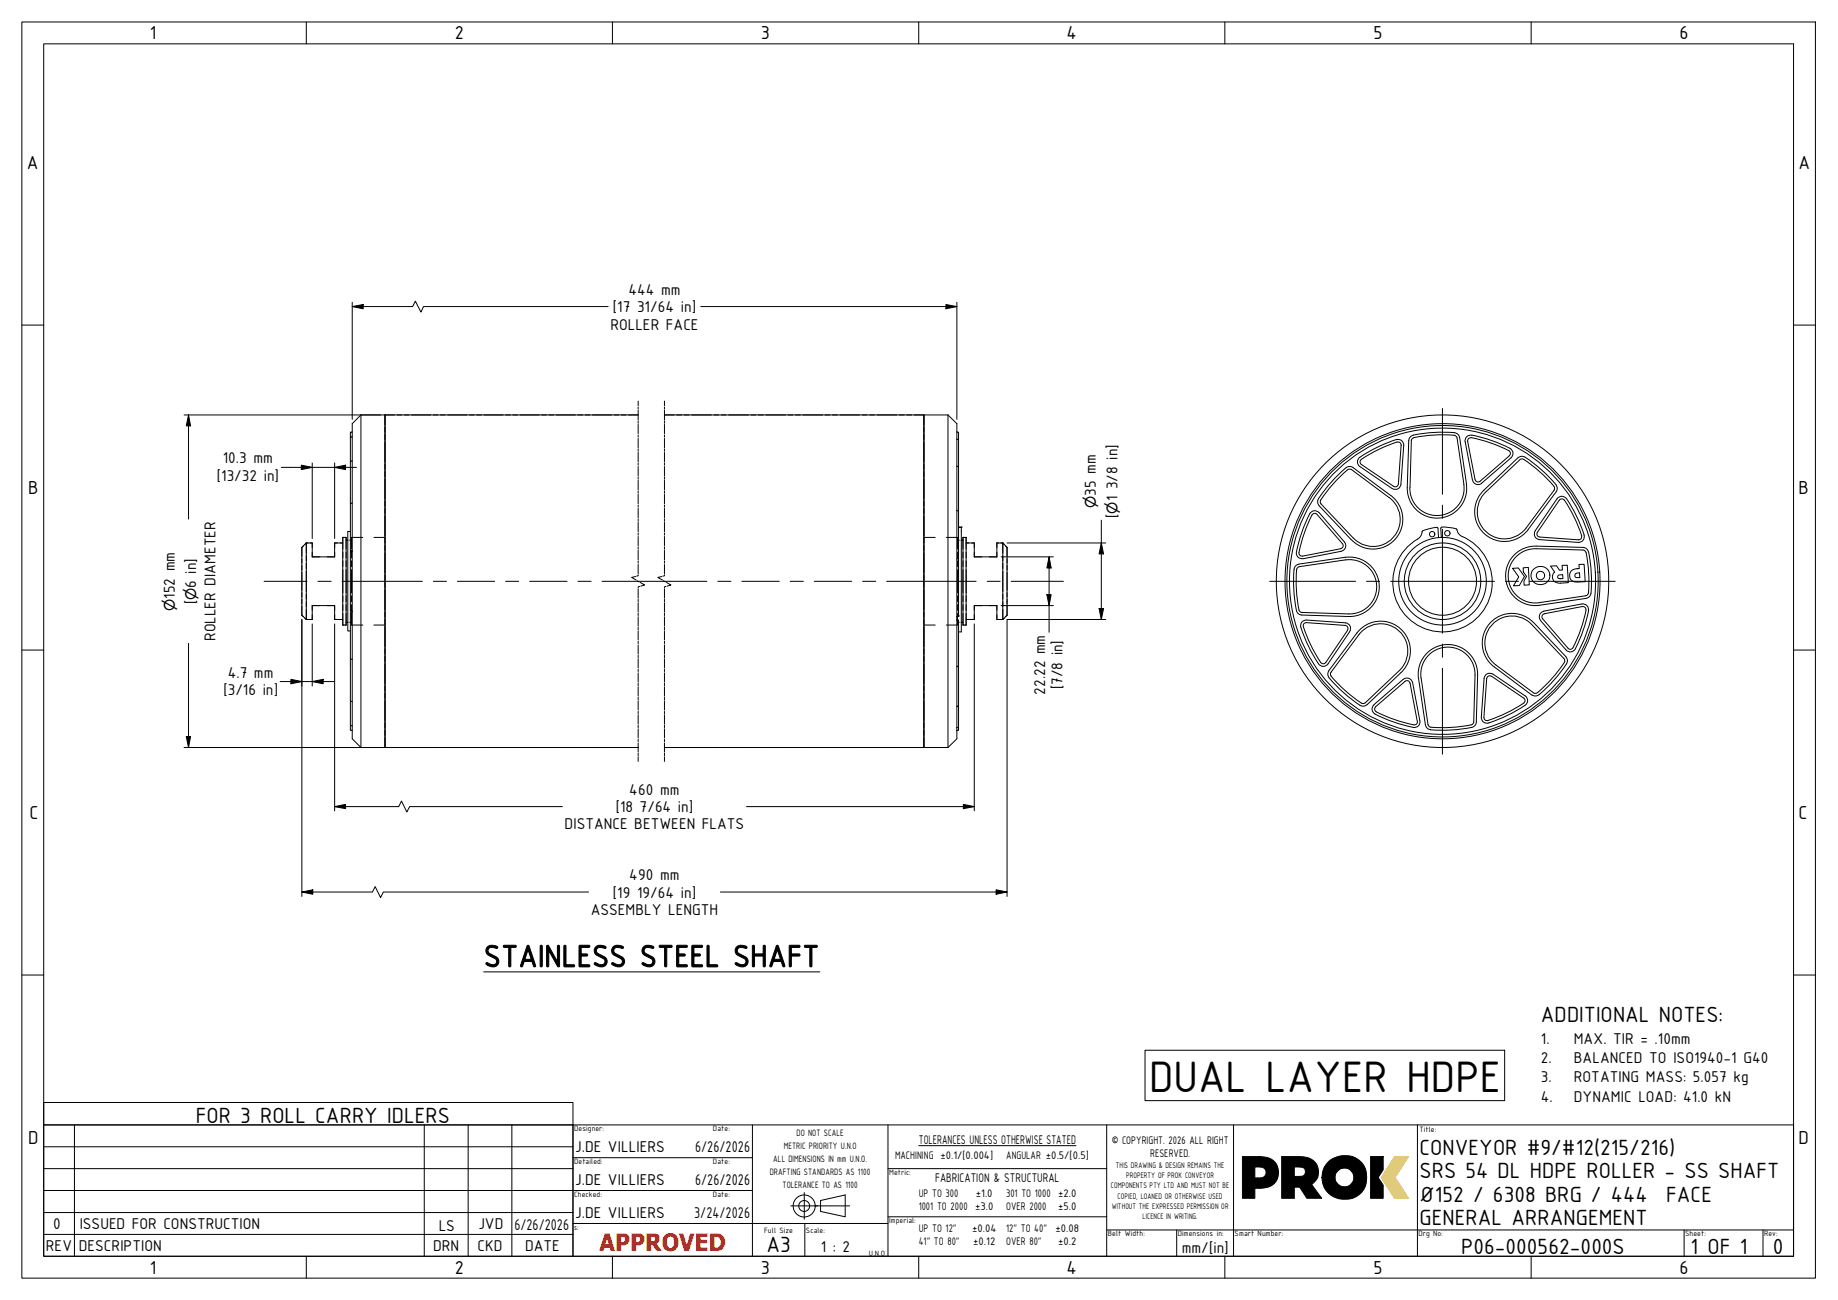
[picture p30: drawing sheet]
<svg xmlns="http://www.w3.org/2000/svg" width="420mm" height="297mm" viewBox="0 0 420 297" stroke-linecap="round" stroke-linejoin="round" font-family="sans-serif">
<defs><g id="words">
<text font-size="10.8" x="262.7" y="249.5">DUAL LAYER HDPE</text>
<text font-size="7.7" x="110.6" y="220.9">STAINLESS STEEL SHAFT</text>
<text font-size="5.5" fill="#f00" x="137" y="285.8">APPROVED</text>
<g font-size="5.4">
<text x="352.3" y="233.5">ADDITIONAL NOTES:</text>
<text x="44.8" y="256.5">FOR 3 ROLL CARRY IDLERS</text>
<text x="324.5" y="264">CONVEYOR #9/#12(215/216)</text>
<text x="324.5" y="269.3">SRS 54 DL HDPE ROLLER - SS SHAFT</text>
<text x="324.5" y="274.6">Ø152 / 6308 BRG / 444</text>
<text x="380.8" y="274.6">FACE</text>
<text x="324.5" y="279.8">GENERAL ARRANGEMENT</text>
<text x="175.2" y="286">A3</text>
<text x="334" y="286.5">P06-000562-000S</text>
<text x="386.5" y="286.5">1 OF 1</text>
<text x="405.3" y="286.5">0</text>
</g>
<g font-size="4.6">
<text x="34.2" y="8.9">1</text>
<text x="104" y="8.9">2</text>
<text x="173.9" y="8.9">3</text>
<text x="243.8" y="8.9">4</text>
<text x="313.9" y="8.9">5</text>
<text x="384" y="8.9">6</text>
<text x="6.1" y="38.7">A</text>
<text x="411.1" y="38.7">A</text>
<text x="6.4" y="112.9">B</text>
<text x="411.1" y="112.9">B</text>
<text x="6.7" y="187.2">C</text>
<text x="411.1" y="187.2">C</text>
<text x="6.4" y="261.4">D</text>
<text x="411.1" y="261.4">D</text>
<text x="34.2" y="291.2">1</text>
<text x="104" y="291.2">2</text>
<text x="173.9" y="291.2">3</text>
<text x="243.8" y="291.2">4</text>
<text x="313.9" y="291.2">5</text>
<text x="384" y="291.2">6</text>
</g>
<g font-size="3.9">
<text x="140.1" y="71.3">[17 31/64 in]</text>
<text x="143.6" y="67.3">444 mm</text>
<text x="139.5" y="75.3">ROLLER FACE</text>
<text x="50.9" y="105.9">10.3 mm</text>
<text x="49.5" y="109.9">[13/32 in]</text>
<text x="250.5" y="113.3" transform="rotate(-90 250.5 113.3)">35 mm</text>
<text x="255.4" y="111.8" transform="rotate(-90 255.4 111.8)">3/8 in]</text>
<text x="255.4" y="118.3" transform="rotate(-90 255.4 118.3)">[</text>
<text x="255.4" y="114.6" transform="rotate(-90 255.4 114.6)">1</text>
<text x="40" y="136.8" transform="rotate(-90 40 136.8)">152 mm</text>
<text x="44.9" y="134.3" transform="rotate(-90 44.9 134.3)">6 in]</text>
<text x="44.9" y="138.1" transform="rotate(-90 44.9 138.1)">[</text>
<text x="49.2" y="146.5" transform="rotate(-90 49.2 146.5)">ROLLER DIAMETER</text>
<text x="52.1" y="154.8">4.7 mm</text>
<text x="51.1" y="158.9">[3/16 in]</text>
<text x="238.9" y="158.7" transform="rotate(-90 238.9 158.7)">22.22 mm</text>
<text x="242.9" y="157.5" transform="rotate(-90 242.9 157.5)">[7/8 in]</text>
<text x="140.8" y="185.5">[18 7/64 in]</text>
<text x="143.8" y="181.6">460 mm</text>
<text x="129.1" y="189.5">DISTANCE BETWEEN FLATS</text>
<text x="143.8" y="201.1">490 mm</text>
<text x="135" y="209.1">ASSEMBLY LENGTH</text>
<text x="140.1" y="205.1">[19 19/64 in]</text>
<text x="352.3" y="238.4">1.</text>
<text x="359.7" y="238.4">MAX. TIR = .10mm</text>
<text x="352.3" y="242.9">2.</text>
<text x="359.8" y="242.9">BALANCED TO ISO1940-1 G40</text>
<text x="352.3" y="247.3">3.</text>
<text x="352.3" y="251.8">4.</text>
<text x="359.7" y="251.8">DYNAMIC LOAD: 41.0 kN</text>
<text x="359.8" y="247.3">ROTATING MASS: 5.057 kg</text>
<text x="131.5" y="263.3">J.DE VILLIERS</text>
<text x="158.9" y="263.3">6/26/2026</text>
<text x="131.5" y="270.8">J.DE VILLIERS</text>
<text x="158.9" y="270.8">6/26/2026</text>
<text x="12.1" y="280.8">0</text>
<text x="18.2" y="280.9">ISSUED FOR CONSTRUCTION</text>
<text x="100.3" y="281.2">LS</text>
<text x="109.4" y="280.9">JVD</text>
<text x="117.6" y="281">6/26/2026</text>
<text x="131.5" y="278.3">J.DE VILLIERS</text>
<text x="158.7" y="278.3">3/24/2026</text>
<text x="10.5" y="285.8">REV</text>
<text x="18" y="285.8">DESCRIPTION</text>
<text x="99" y="285.8">DRN</text>
<text x="109.1" y="285.8">CKD</text>
<text x="120" y="285.8">DATE</text>
<text x="187.6" y="286">1 : 2</text>
<text x="270.1" y="286.3">mm/[in]</text>
</g>
<g font-size="3.3">
<text x="250.5" y="116.1" transform="rotate(-90 250.5 116.1)">⌀</text>
<text x="255.4" y="117.4" transform="rotate(-90 255.4 117.4)">⌀</text>
<text x="44.9" y="137.1" transform="rotate(-90 44.9 137.1)">⌀</text>
<text x="40" y="139.6" transform="rotate(-90 40 139.6)">⌀</text>
</g>
<g font-size="3.1">
<text x="210" y="261.3">TOLERANCES UNLESS OTHERWISE STATED</text>
<text x="213.7" y="270">FABRICATION &amp; STRUCTURAL</text>
</g>
<g font-size="2.7">
<text x="254.1" y="261.3">© COPYRIGHT. 2026 ALL RIGHT</text>
<text x="204.6" y="264.9">MACHINING ±0.1/[0.004]</text>
<text x="230" y="264.9">ANGULAR ±0.5/[0.5]</text>
<text x="262.9" y="264.4">RESERVED.</text>
<text x="210" y="273.4">UP TO 300</text>
<text x="223.1" y="273.4">±1.0</text>
<text x="230" y="273.4">301 TO 1000 ±2.0</text>
<text x="210" y="276.4">1001 TO 2000 ±3.0</text>
<text x="210" y="281.4">UP TO 12&quot;</text>
<text x="222.2" y="281.4">±0.04</text>
<text x="230" y="281.4">12&quot; TO 40&quot;</text>
<text x="230" y="276.4">OVER 2000</text>
<text x="241.3" y="281.4">±0.08</text>
<text x="241.9" y="276.4">±5.0</text>
<text x="210" y="284.4">41&quot; TO 80&quot;</text>
<text x="222.5" y="284.4">±0.12</text>
<text x="230" y="284.4">OVER 80&quot;</text>
<text x="241.9" y="284.4">±0.2</text>
</g>
<g font-size="2.3">
<text x="179.2" y="262.5">METRIC PRIORITY U.N.O</text>
<text x="182.1" y="259.5">DO NOT SCALE</text>
<text x="176" y="268.5">DRAFTING STANDARDS AS 1100</text>
<text x="176.7" y="265.5">ALL DIMENSIONS IN mm U.N.O.</text>
<text x="178.9" y="271.6">TOLERANCE TO AS 1100</text>
</g>
<g font-size="2">
<text x="255.1" y="266.9">THIS DRAWING &amp; DESIGN REMAINS THE</text>
<text x="257.5" y="269.3">PROPERTY OF PROK CONVEYOR</text>
<text x="254" y="271.6">COMPONENTS PTY LTD AND MUST NOT BE</text>
<text x="255.5" y="273.9">COPIED, LOANED OR OTHERWISE USED</text>
<text x="254.1" y="276.2">WITHOUT THE EXPRESSED PERMISSION OR</text>
<text x="261.2" y="278.5">LICENCE IN WRITING.</text>
</g>
<g font-size="1.9">
<text x="131.2" y="258.5">Designer:</text>
<text x="163" y="258.5">Date:</text>
<text x="324.5" y="258.7">Title:</text>
<text x="131.2" y="266">Detailed:</text>
<text x="163" y="266">Date:</text>
<text x="203.2" y="268.5">Metric:</text>
<text x="131.2" y="273.5">Checked:</text>
<text x="163" y="273.5">Date:</text>
<text x="131.2" y="281">s:</text>
<text x="174.7" y="281.8">Full Size</text>
<text x="184.2" y="281.8">Scale:</text>
<text x="203.2" y="279.6">Imperial:</text>
<text x="198.6" y="286.9">U.N.O.</text>
<text x="253.2" y="282.5">Belt Width:</text>
<text x="269.2" y="282.5">Dimensions in:</text>
<text x="282.2" y="282.5">Smart Number:</text>
<text x="324.2" y="282.5">Drg No:</text>
<text x="385.2" y="282.5">Sheet:</text>
<text x="403.3" y="282.5">Rev:</text>
</g>
</g></defs>
<!-- layer: Break Line (PROK) -->
<g fill="none" stroke="#000" stroke-width=".23">
<path d="M145.9 91.6v1.1M145.9 93v.5M145.9 93.8v2.1M145.9 96.2v.5M145.9 97v2.1M145.9 99.4v.5M151.9 91.6v1.1M151.9 93v.5M151.9 93.8v2.1M151.9 96.2v.5M151.9 97v2.1M151.9 99.4v.5"/>
<path d="M145.9 100.2v2.1M145.9 102.6v.5M145.9 103.4v2.1M145.9 105.8v.5M145.9 106.6v2.1M145.9 109v.5M145.9 109.8v2.1M145.9 112.2v.5M145.9 113v2.1M145.9 115.4v.5M145.9 116.1v2.2M145.9 118.6v.5"/>
<path d="M145.9 119.4v2.1M151.9 100.2v2.1M151.9 102.6v.5M151.9 103.4v2.1M151.9 105.8v.5M151.9 106.6v2.1M151.9 109v.5M151.9 109.8v2.1M151.9 112.2v.5M151.9 113v2.1M151.9 115.4v.5M151.9 116.1v2.2"/>
<path d="M151.9 118.6v.5M151.9 119.4v2.1M145.3 131.7l-.9 .2 1 .6M145.6 132.7l.5 .3M145.9 121.8v.5M145.9 122.6v2.1M145.9 125v.5M145.9 125.8v2.1M145.9 128.2v.5M145.9 129v2.1M145.9 134.5v2.2M145.9 136.9v.6"/>
<path d="M145.9 137.7v2.2M145.9 131.3v.3h-.4M146.2 134l-.3 .1v.2M146.3 133.1l1.1 .6-.9 .2M151.3 131.7l-.9 .2 1 .6M151.6 132.7l.5 .3M151.9 121.8v.5M151.9 122.6v2.1M151.9 125v.5M151.9 125.8v2.1M151.9 128.2v.5M151.9 129v2.1"/>
<path d="M151.9 134.5v2.2M151.9 136.9v.6M151.9 137.7v2.2M151.9 131.3v.3h-.3M152.2 134l-.3 .1v.2M152.4 133.1l1 .6-.9 .2M145.9 140.1v.6M145.9 140.9v2.2M145.9 143.3v.6M145.9 144.1v2.1M145.9 146.5v.6M145.9 147.3v2.2"/>
<path d="M145.9 149.7v.6M145.9 150.5v2.1M145.9 152.9v.5M145.9 153.7v2.2M145.9 156.1v.6M145.9 156.9v2.2M145.9 159.3v.6M151.9 140.1v.6M151.9 140.9v2.2M151.9 143.3v.6M151.9 144.1v2.1M151.9 146.5v.6"/>
<path d="M151.9 147.3v2.2M151.9 149.7v.6M151.9 150.5v2.1M151.9 152.9v.5M151.9 153.7v2.2M151.9 156.1v.6M151.9 156.9v2.2M151.9 159.3v.6M145.9 160.1v2.1M145.9 162.5v.6M145.9 163.3v2.2M145.9 165.7v.6"/>
<path d="M145.9 166.5v2.1M145.9 168.9v.5M145.9 169.7v2.2M145.9 172.1v.6M145.9 172.9v1.1M151.9 160.1v2.1M151.9 162.5v.6M151.9 163.3v2.2M151.9 165.7v.6M151.9 166.5v2.1M151.9 168.9v.5M151.9 169.7v2.2"/>
<path d="M151.9 172.1v.6M151.9 172.9v1.1"/>
</g>
<!-- layer: Visible (PROK) -->
<g fill="none" stroke="#000" stroke-width=".23">
<path d="M80.2 98.7l-.1 16.4M80.2 99.9l-.1 .1M80.5 99.7l-.3 .2M80.5 98.6l-.3 .1M82.5 94.8h7.7M82.5 94.8v76M82.5 94.8l-2 2v72l2 2M88 94.8v76M90.8 94.8h1.1M92.4 94.8h1.1M94.1 94.8h4.4M99 94.8h1.1"/>
<path d="M100.7 94.8h1.1M102.3 94.8h4.5M107.3 94.8h1.1M109 94.8h1.1M110.6 94.8h4.4M115.6 94.8h1.1M117.2 94.8h1.1M118.9 94.8h4.4M123.8 94.8h1.1M125.5 94.8h1.1M127.1 94.8h4.4M132.1 94.8h1.1"/>
<path d="M133.8 94.8h1.1M135.4 94.8h4.4M140.4 94.8h1.1M142 94.8h1.1M143.7 94.8h2.2h-57.9v76h57.9h-2.2M154.7 94.8h1.1M156.4 94.8h1.1M158.1 94.8h4.5M163.2 94.8h1.1M164.9 94.8h1.1M166.6 94.8h4.5M171.7 94.8h1.1"/>
<path d="M173.4 94.8h1.1M175 94.8h4.6M180.1 94.8h1.2M181.8 94.8h1.2M183.5 94.8h4.5M188.6 94.8h1.1M190.3 94.8h1.1M192 94.8h4.5M197.1 94.8h1.1M198.8 94.8h1.1M200.5 94.8h4.5M205.6 94.8h1.1"/>
<path d="M207.3 94.8h1.1M209 94.8h7.7M211.2 94.8v76v-76h-59.3h2.2M216.7 94.8l2 2v72l-2 2M216.7 94.8v76M218.7 98.6l.3 .1M219 98.7l.1 1.8M332.4 99.5l.5 .2 .2 .4 1.5 10.6M332.4 99.5a30.1 30.1 0 0 0-9.4 .6l-.4 .6-.3 10.7M333.7 100a1.65 1.65 0 0 0-2.2-1.2 29.4 29.4 0 0 0-8.8 .8 1.29 1.29 0 0 0-.7 1.1M333.7 100l1.5 10.6a6.8 6.8 0 0 1-6.3 7.8 6.8 6.8 0 0 1-7.2-7l.3-10.7M80.1 115.1v10.6"/>
<path d="M80.2 115l-.1 .1M80.2 105.4l-.1 .1M80.5 114.9l-.3 .1M80.5 105.2l-.3 .2M218.7 116.6l.3 .1M218.7 100.3l.3 .1M218.7 106.5l.3 .1M219 116.7l.1 .1M219 100.4l.1 .1M219 106.6l.1 .1M219.1 100.5v27.1M301.5 117.1a1.29 1.29 0 0 0-2.1 .3 33.3 33.3 0 0 0-3 8.7"/>
<path d="M301.5 115.6l7.4 7.7M301.5 117.1l5.8 6.7a1.29 1.29 0 0 1-.7 2.1l-8.7 1.8M301.6 115.5a1.31 1.31 0 0 1-.2-1.6 30.8 30.8 0 0 1 6.6-7.2 1.29 1.29 0 0 1 1.3 .1l8.6 6.4a6.8 6.8 0 0 1 1.1 10 6.8 6.8 0 0 1-10.1 .1M302 115.1l7.4 7.9M317.5 113.7l-8.5-6.4-.7-.1a28.7 28.7 0 0 0-6.5 7.3l.2 .6M317.6 113.7a6.2 6.2 0 0 1 .9 9.1 6.2 6.2 0 0 1-9.1 .1M319.2 100.4a32 32 0 0 0-8.6 4.3l-.3 .8 .3 .9 7.6 5.2M319.2 100.5a1.29 1.29 0 0 1 1.7 1.3l-.6 8.8M319.4 101a33.5 33.5 0 0 0-8.2 3.9M319.4 101l.6 .1 .3 .6-.6 8.9-.4 .6-.7-.1-7.4-5-.3-.6 .3-.5M320.2 110.6a1.29 1.29 0 0 1-2 1M334.6 110.7a6.2 6.2 0 0 1-5.8 7.1 6.2 6.2 0 0 1-6.5-6.4"/>
<path d="M334.9 101a1.34 1.34 0 0 1 1.6-1.6 31.7 31.7 0 0 1 8.9 3.2l.5 .8-.1 .7-.4 .5M334.9 101l1.7 8.7a1.29 1.29 0 0 0 2.1 .7l6.7-5.8M335.5 100.8l1.7 8.8 .5 .5 .6-.1 6.8-5.9M335.5 100.8l.1-.4 .3-.3a24.6 24.6 0 0 1 9.2 3l.2 .6-.3 .4M339.2 112l7.8-7.4a1.31 1.31 0 0 1 1.6-.1 30.8 30.8 0 0 1 7.3 6.6 1.29 1.29 0 0 1-.2 1.3l-6.4 8.6a6.8 6.8 0 0 1-9.9 1 6.8 6.8 0 0 1-.2-10zM347.4 105.1l-7.8 7.3a6.2 6.2 0 0 0 .2 9.2 6.2 6.2 0 0 0 9.1-1l6.4-8.6 .1-.4-.2-.5M347.4 105l.5-.2a20.2 20.2 0 0 1 5.4 4.3l1.9 2M357.6 114.3l-.6-.3-.6 .3-5 7.3v.7l.6 .4 8.8 .6 .6-.2 .1-.7M357.6 114.3a33.5 33.5 0 0 1 4 8.1M70 124.1h1.4v3.1h5.1v-3.1h1.9M70 124.1v17.4M70 124.1l-1 1v15.5"/>
<path d="M78.4 122.8h.7v20h-.7zM79.1 123.4h.4M79.9 123.4h.4M80.1 125.7l.1 .1M80.1 139.9v10.6M80.1 126.1l.1 13.5M80.1 121.4h-.6v22.8h.6M80.2 139.8l-.1 .1M80.2 126l-.1 .1M80.2 125.8l.3 .1-.3 .1M80.2 139.6l.3 .1-.3 .2M80.3 125.8v.2"/>
<path d="M80.3 126.1v1.4M80.3 128.1v1.4M80.3 130.2v5.3M80.3 136.1v1.4M80.3 138.2v1.3M80.3 139.6v.3M82.9 122.8h-2.6v2.7M85.5 122.8h2.5M211.2 122.8h2.6M216.3 122.8h2.6v2.7M218.9 123.4h.4M218.9 126.1v1.4"/>
<path d="M218.9 128.1v1.4M218.9 130.2v5.3M218.9 136.1v1.4M218.9 138.2v1.3M219 127.7l-.3 .1M219.1 120.4l.7 .1M219.1 120.5h.7M219.1 127.6v13.1M219.1 127.6l-.1 .1M219.7 123.4h.4M219.8 120.5v23.9h-.7M219.8 120.4h.1"/>
<path d="M220.1 122.8h.8v20h-.8zM220.9 124.1h1.8v3.1h5.2v-3.1h1.3M229.2 124.1v17.4M229.2 124.1l1 1M229.2 124.1l.4 .3M229.9 124.7l.3 .4M230.2 125.1v15.5l-1 .9M296.4 126.1a1.29 1.29 0 0 0 1.5 1.5M296.4 130.1a31.8 31.8 0 0 0 .6 9.5l.6 .3 10.8 .4M296.9 128.9a1.65 1.65 0 0 0-1.2 2.1 31.5 31.5 0 0 0 .8 8.8 1.29 1.29 0 0 0 1.1 .7M297.8 127.1l-.5-.1-.3-.3a3.5 3.5 0 0 1 .4-2.3 23.5 23.5 0 0 1 2.8-7l.5-.1 .4 .2 5.8 6.7 .1 .7-.5 .5-8.7 1.7M307.5 127.4a6.8 6.8 0 0 1 7.8 6.3 6.8 6.8 0 0 1-7 7.2l-10.7-.4"/>
<path d="M307.6 127.3l-10.7 1.6M307.6 127.9a6.2 6.2 0 0 1 7.1 5.8 6.2 6.2 0 0 1-6.4 6.6M307.6 127.9l-10.6 1.6-.4 .2-.2 .4M325.2 121.3l-.1 .2M328.5 120.5l-3.3 .8M328.5 120.5l.2 .2 .1 2.1M329.6 120.5l-.2 .2 .1 2.1M329.6 120.4l3.3 .4M332.9 120.9l.4 .9a3.5 3.5 0 0 0 2 1.3 11.4 11.4 0 0 1 3 17.3 11.4 11.4 0 0 1-17.5-.3 11.4 11.4 0 0 1 3.6-17.2l.5-.6 .2-.8M345.8 129.9l1.3-.1 1.4 1.9-1.2 2.1h-1.3l1.2-2zM348.2 129.7h1.2l.2 3.9-1.2 .1v-.9l.6-1.1-.8-1zM351.1 125.4a6.2 6.2 0 0 0-6.3 6.5 6.2 6.2 0 0 0 7.1 5.8"/>
<path d="M351.2 125.4l10.7 .3 .4 .1a18.8 18.8 0 0 1 .9 6.9l-.1 2.8M354.5 129.4l1.3-.1 .7 1 .7-.1-.1-1 1.2-.1 .2 4-1.8 .2a1.47 1.47 0 0 1-1.6-.8 1.47 1.47 0 0 1 .3-1.8zM356.2 131.5l1-.2 .1 .9h-.6a.46 .46 0 0 1-.6-.2 .46 .46 0 0 1 .1-.5zM359.2 130.4l.6-.3 1.2-.2-.1-.9 1.2-.1 .3 4a4.9 4.9 0 0 1-2.8-.1 1.53 1.53 0 0 1-.4-2.4zM360.1 131.1l1-.2v1.1a.94 .94 0 0 1-1.1-.3zM361.6 138a1.29 1.29 0 0 1 1.5 1.5M361.6 138l-8.7 1.7a1.29 1.29 0 0 0-.7 2.1M361.7 138.6l.6 .2 .2 .6M361.7 138.6l-8.7 1.6-.5 .5 .1 .7M361.9 125.1l-10.7-.3a6.8 6.8 0 0 0-7 7.2 6.8 6.8 0 0 0 7.8 6.3l10.6-1.6a1.65 1.65 0 0 0 1.2-2.1 29.4 29.4 0 0 0-.8-8.8 1.29 1.29 0 0 0-1.1-.7M362.1 122.2a1.29 1.29 0 0 1-1.3 1.7l-8.8-.6M362.1 122.2a26.4 26.4 0 0 0-4.5-8.6l-.9-.2-.8 .5-4.9 7.4a1.29 1.29 0 0 0 .9 2"/>
<path d="M362.6 139.4a32 32 0 0 1-3.1 8.8l-.7 .1-.4-.2-5.8-6.7M363.1 135.5l-.2 .4-.4 .2-10.6 1.6M363.1 139.5a32.6 32.6 0 0 1-3.2 9l-.8 .4h-.6l-.5-.4M69 140.6l1 .9M69 140.6l.3 .3M69.7 141.3l.3 .2M70 141.5h1.4v-3.1h5.1v3.1h1.9M79.1 142.2h.4M79.9 142.2h.4M80.1 150.5v15.2M80.1 150.5l.1 .2M80.2 150.7h.2"/>
<path d="M80.3 140.2v2.6h2.6M80.4 150.6l.1 .1M85.5 142.8h2.5M211.2 142.8h2.6M218.7 141.6l.3 .1M218.9 142.2h.4M218.9 140.2v2.6h-2.6M219 141.7l.1 19.6M219 152.3l-.3 .1M219 140.9l-.3 .1M219.1 140.7h.1M219.1 152.2l-.1 .1"/>
<path d="M219.1 140.8l-.1 .1M219.7 142.2h.4M220.9 141.5h1.8v-3.1h5.2v3.1h1.3M229.6 141.3l-.4 .2M297.4 143.4a32 32 0 0 0 4.2 8.5l.6 .3h.6l.8-.5M297.9 143.2l.1-.7 .7-.2 8.8 .6 .6 .4-.1 .7-4.9 7.4-.4 .2h-.4a24.6 24.6 0 0 1-4.1-7.6l-.3-.8M303.8 153.2a1.29 1.29 0 0 0 0 1.7M303.8 154.9a31.7 31.7 0 0 0 7.4 6.4 1.29 1.29 0 0 0 1.3-.3M304.3 154.5a33.5 33.5 0 0 0 6.9 6.2M304.3 154.5l-.2-.5 .1-.4 6.4-8.6a6.2 6.2 0 0 1 9.1-.9 6.2 6.2 0 0 1 .2 9.1l-7.8 7.4-.4 .2-.5-.1M307.5 142.3a1.29 1.29 0 0 1 1 2M307.6 142.3l-8.9-.6a1.29 1.29 0 0 0-1.3 1.7"/>
<path d="M308.5 144.3l-4.9 7.4M310.2 144.7a6.8 6.8 0 0 1 9.9-1.1 6.8 6.8 0 0 1 .2 10.1M310.2 144.6l-6.5 8.7M320.3 153.7l-7.8 7.3M324.3 155a6.8 6.8 0 0 1 6.3-7.7 6.8 6.8 0 0 1 7.2 7l-.3 10.7M324.3 155l1.6 10.6a1.65 1.65 0 0 0 2.1 1.2 31.5 31.5 0 0 0 8.8-.7 1.29 1.29 0 0 0 .7-1.1M324.9 154.9l1.5 10.6 .3 .5 .4 .1M337.2 154.2a6.2 6.2 0 0 0-6.6-6.3 6.2 6.2 0 0 0-5.8 7.1M337.2 154.2l-.3 10.8-.2 .4a20.8 20.8 0 0 1-6.8 .9l-2.8-.1M339.3 155l-.7 8.9a1.29 1.29 0 0 0 1.7 1.3M341.3 154a1.29 1.29 0 0 0-2 1M341.3 154l7.3 5"/>
<path d="M341.6 152.4l8.6 6.4M348.3 159.5l.3 .3v.5a20.4 20.4 0 0 1-5.9 3.4l-2.8 1-.4-.2-.3-.4 .7-9 .1-.5 .5-.2 .4 .1 7.4 5M348.6 159a1.29 1.29 0 0 1 0 2.1 33.6 33.6 0 0 1-8.3 4.1M350.6 142.3a6.8 6.8 0 0 0-10 .1 6.8 6.8 0 0 0 1 10M350.6 142.3l7.4 7.8a1.29 1.29 0 0 1 .1 1.6 33.6 33.6 0 0 1-6.3 7.1M351.8 158.7a1.29 1.29 0 0 1-1.6 .1M352.2 141.8l5.8 6.7M357.6 151.4l.1-.5-.2-.4-7.4-7.8a6.2 6.2 0 0 0-9.1 .1 6.2 6.2 0 0 0 .9 9.1l8.7 6.4 .4 .1 .4-.1M357.6 151.4a33.5 33.5 0 0 1-6.2 6.9M80.1 165.7l.1 1.2M80.1 165.7l.1 .1M80.1 160.2l.1 .1"/>
<path d="M80.2 165.8l.3 .1M80.2 160.3l.3 .1M80.2 166.9l.3 .1M82.5 170.8h7.7M90.8 170.8h1.1M92.4 170.8h1.1M94.1 170.8h4.4M99 170.8h1.1M100.7 170.8h1.1M102.3 170.8h4.5M107.3 170.8h1.1M109 170.8h1.1"/>
<path d="M110.6 170.8h4.4M115.6 170.8h1.1M117.2 170.8h1.1M118.9 170.8h4.4M123.8 170.8h1.1M125.5 170.8h1.1M127.1 170.8h4.4M132.1 170.8h1.1M133.8 170.8h1.1M135.4 170.8h4.4M140.4 170.8h1.1M142 170.8h1.1"/>
<path d="M151.9 170.8h64.8M219 161.4l-.3 .1M219 166.2l-.3 .1M219 166.9l-.3 .1M219.1 161.3l-.1 5.6M219.1 161.3l-.1 .1M219.1 166.1l-.1 .1M314.3 163.2a32.5 32.5 0 0 0 9.1 3l.6-.2 .4-.4 .2-.9M314.4 163.2a1.29 1.29 0 0 1-.3-2.2l6.7-5.8a1.32 1.32 0 0 1 2.1 .8l1.7 8.7M314.5 161.5l6.7-5.8 .7-.1 .4 .5 1.7 8.7M314.5 161.5l-.2 .4 .1 .6a29.8 29.8 0 0 0 9 3.1l.4-.2 .2-.6"/>
<circle cx="327.4" cy="122.1" r=".61"/>
<circle cx="329.8" cy="132.8" r="38"/>
<circle cx="329.8" cy="132.8" r="36"/>
<circle cx="329.8" cy="132.8" r="35"/>
<circle cx="329.8" cy="132.8" r="35.6"/>
<circle cx="329.8" cy="132.8" r="8.7"/>
<circle cx="329.8" cy="132.8" r="7.8"/>
<circle cx="329.8" cy="132.8" r="10"/>
<circle cx="330.9" cy="121.8" r=".61"/>
<circle cx="352.1" cy="131.5" r=".96"/>
<circle cx="352.2" cy="131.5" r="2.13"/>
</g>
<!-- layer: Hatch (ISO) -->
<g fill="#000">
<path d="M286.9 266.6h1.2a1.28 1.28 0 0 1 1.2 .7 1.28 1.28 0 0 1-.1 1.3l-.7 .5h-1.6zM284 264.3h4.1a3.7 3.7 0 0 1 4.1 3.2 3.5 3.5 0 0 1-3.6 4h-1.7v2.3h-2.9z" fill-rule="evenodd"/>
<path d="M295.9 266.6v2.2h1.2a1.1 1.1 0 0 0 1.3-1.1 1.1 1.1 0 0 0-1.3-1.1zM293 264.3v9.5h2.9v-2.5h1.2l1.6 2.5h3.4l-2.3-3.1a3.5 3.5 0 0 0 1.4-4.1 3.5 3.5 0 0 0-3.7-2.3z" fill-rule="evenodd"/>
<path d="M305.1 269a2.2 2.2 0 0 0 4.4 0 2.2 2.2 0 0 0-4.4 0zM303.7 265.4a5.1 5.1 0 0 0-.9 6.1 5.1 5.1 0 0 0 5.6 2.5 5.1 5.1 0 0 0 4-4.4 5.1 5.1 0 0 0-2.9-5.2 5.9 5.9 0 0 0-5.8 1z" fill-rule="evenodd"/>
<path d="M313.4 264.3h2.8v3l-1.2 1.8 1.2 1.7v3h-2.8z" fill-rule="evenodd"/>
</g>
<path d="M318.8 264.3h3.2l-3.1 4.8 3.1 4.7h-3.2l-3-4.7z" fill-rule="evenodd" fill="#ffcb05"/>
<!-- layer: Border (PROK) -->
<g fill="none" stroke="#000" stroke-width=".23">
<path d="M5 5h410v287h-410zM10 10h400v277h-400zM70 5v5M140 5v5M210 5v5M280 5v5M350 5v5M5 74.3h5M410 74.3h5M5 148.5h5M410 148.5h5M5 222.8h5"/>
<path d="M410 222.8h5M70 287v5M140 287v5M210 287v5M280 287v5M350 287v5"/>
</g>
<!-- layer: Sketch Geometry (ISO) -->
<g fill="none" stroke="#000" stroke-width=".23">
<path d="M10 257h400v30h-400zM17 257v30M97 257v30M107 257v30M117 257v30M131 257v30M172 257v30M203 257v30M253 257v30M282 257v30M324 257v30M10 277.1h121"/>
<path d="M10 267h121M10 262h121M10 272h162M131 279.6h72M131 264.5h41M180.8 275.5h13.4M183.9 272.5v6.1M184 279.6v7.4M187.6 274.3l5.6-1.3v5l-5.6-1.2zM203 278h50M203 267h50M284 264.3a12.3 12.3 0 0 1 6.6 .5 3.6 3.6 0 0 1 1.4 4.4 3.6 3.6 0 0 1-3.9 2.3h-1.2v2.3h-2.9z"/>
<path d="M286.9 266.6h1.2a1.25 1.25 0 0 1 1.3 1.3 1.25 1.25 0 0 1-1.3 1.2h-1.2zM293 264.3h4.1a3.8 3.8 0 0 1 4.3 3.2 3.2 3.2 0 0 1-1.6 3.2l2.3 3.1h-3.4l-1.6-2.5h-1.2v2.5h-2.9zM293 264.3v9.5M295.9 266.6a2.6 2.6 0 0 1 2.4 .5l.1 .6a1.1 1.1 0 0 1-1.3 1.1h-1.2zM303.7 265.4a5.3 5.3 0 0 1 8.4 1.5 5.1 5.1 0 0 1-2.2 6.6 5.2 5.2 0 0 1-5.6-.4 5.2 5.2 0 0 1-2-5.3l.4-1zM305.1 266.9h4.4v4.3h-4.4zM313.4 264.3v9.5M313.4 264.3h2.8v3l-1.2 1.8 1.2 1.7v3h-2.8zM10 282.1h121M253 281h157M269 281v6M385 281v6"/>
<path d="M403 281v6"/>
<circle cx="183.8" cy="275.6" r="2.52"/>
<circle cx="183.8" cy="275.6" r="1.25"/>
<circle cx="307.3" cy="269" r="2.18"/>
</g>
<path d="M318.8 264.3h3.2l-3.1 4.8 3.1 4.7h-3.2l-3-4.7z" fill="none" stroke="#ffcb05" stroke-width=".23"/>
<!-- layer: Symbol (ISO) -->
<path d="M210 261.8h36" fill="none" stroke="#000" stroke-width=".23"/>
<!-- layer: Sketch Geometry (PROK) -->
<path d="M261.7 240h82.3v11.5h-82.3zM10 251.9h121v5.1h-121z" fill="none" stroke="#000" stroke-width=".23"/>
<!-- layer: Centerline (PROK) -->
<g fill="none" stroke="#000" stroke-width=".23">
<path d="M60.4 132.8h9.8M72.7 132.8h3M78.2 132.8h18.4M99.1 132.8h3M104.6 132.8h8.5M115.6 132.8h3M121.1 132.8h8.5M132.1 132.8h3M137.6 132.8h24M164.1 132.8h3M169.6 132.8h8.5M180.6 132.8h3"/>
<path d="M186.1 132.8h8.6M197.2 132.8h3M202.7 132.8h20.4M225.7 132.8h2.9M231.1 132.8h12"/>
</g>
<!-- layer: Dimension (PROK) -->
<g fill="none" stroke="#000" stroke-width=".23">
<path d="M80.5 69.1v26.7M80.5 70l2.5-.4v1zM80.5 70h13.8l.7-1.2 1.2 2.5 .6-1.3h42.2M160.2 70h58.5M216.2 69.6l2.5 .4-2.5 .6zM218.7 69.1v26.7M42.1 94.8h44.9M43.1 94.8l.5 2.5h-1zM43.1 94.8v23.8M64.3 106.8h17.2M68.9 106.3l2.5 .5-2.5 .5zM71.4 105.8v17.2"/>
<path d="M76.5 105.8v17.2M76.5 106.8l2.5-.5v1zM251.8 118.9v22.6M228.9 127.2h11.9M228.9 138.4h11.9M230.2 124.1h22.6M239.3 135.9h1l-.5 2.5zM239.8 127.2v17.3M239.8 127.2l.5 2.6h-1zM251.2 139.1h1.1l-.5 2.4zM251.8 124.1l.5 2.5h-1.1zM43.1 147v23.8"/>
<path d="M64.1 155.7h12.3M66.5 155.2l2.5 .5-2.5 .5zM69 141.5v63.3M71.4 155.7l2.5-.5v1zM71.4 142.6v14.1M76.5 142.6v42.7M222.7 142.6v42.7M252.8 141.5h-22.6v63.3M42.1 170.8h44.9M42.6 168.3h1l-.5 2.5zM76.5 184.3l2.5-.5v1zM76.5 184.3h14.6l.7-1.3 1.2 2.5 .6-1.2h35"/>
<path d="M170.6 184.3h52.1M220.2 183.8l2.5 .5-2.5 .5zM69 203.8l2.5-.5v1zM69 203.8h16.1l.7-1.2 1.2 2.5 .6-1.3h46.9M164.7 203.8h65.5M227.7 203.3l2.5 .5-2.5 .5z"/>
</g>
<g fill="#000">
<path d="M80.5 70l2.5-.4v1zM216.2 69.6l2.5 .4-2.5 .6zM43.1 94.8l.5 2.5h-1zM68.9 106.3l2.5 .5-2.5 .5zM76.5 106.8l2.5-.5v1zM239.3 135.9h1l-.5 2.5zM239.8 127.2l.5 2.6h-1zM251.2 139.1h1.1l-.5 2.4zM251.8 124.1l.5 2.5h-1.1zM66.5 155.2l2.5 .5-2.5 .5zM71.4 155.7l2.5-.5v1zM42.6 168.3h1l-.5 2.5z"/>
<path d="M76.5 184.3l2.5-.5v1zM220.2 183.8l2.5 .5-2.5 .5zM69 203.8l2.5-.5v1zM227.7 203.3l2.5 .5-2.5 .5z"/>
</g>
<!-- layer: Center Mark (PROK) -->
<path d="M329.7 93.3v19.6M329.7 115.4v3M290.2 132.8h19.7M312.4 132.8h3M317.9 132.8h23.7M329.7 120.9v23.8M344.1 132.8h3M349.6 132.8h19.6M329.7 147.2v3M329.7 152.7v19.6" fill="none" stroke="#000" stroke-width=".23"/>
<!-- layer: Symbol (PROK) -->
<path d="M110.6 222.1h76.8" fill="none" stroke="#000" stroke-width=".23"/>
<use href="#words"/>
</svg>
